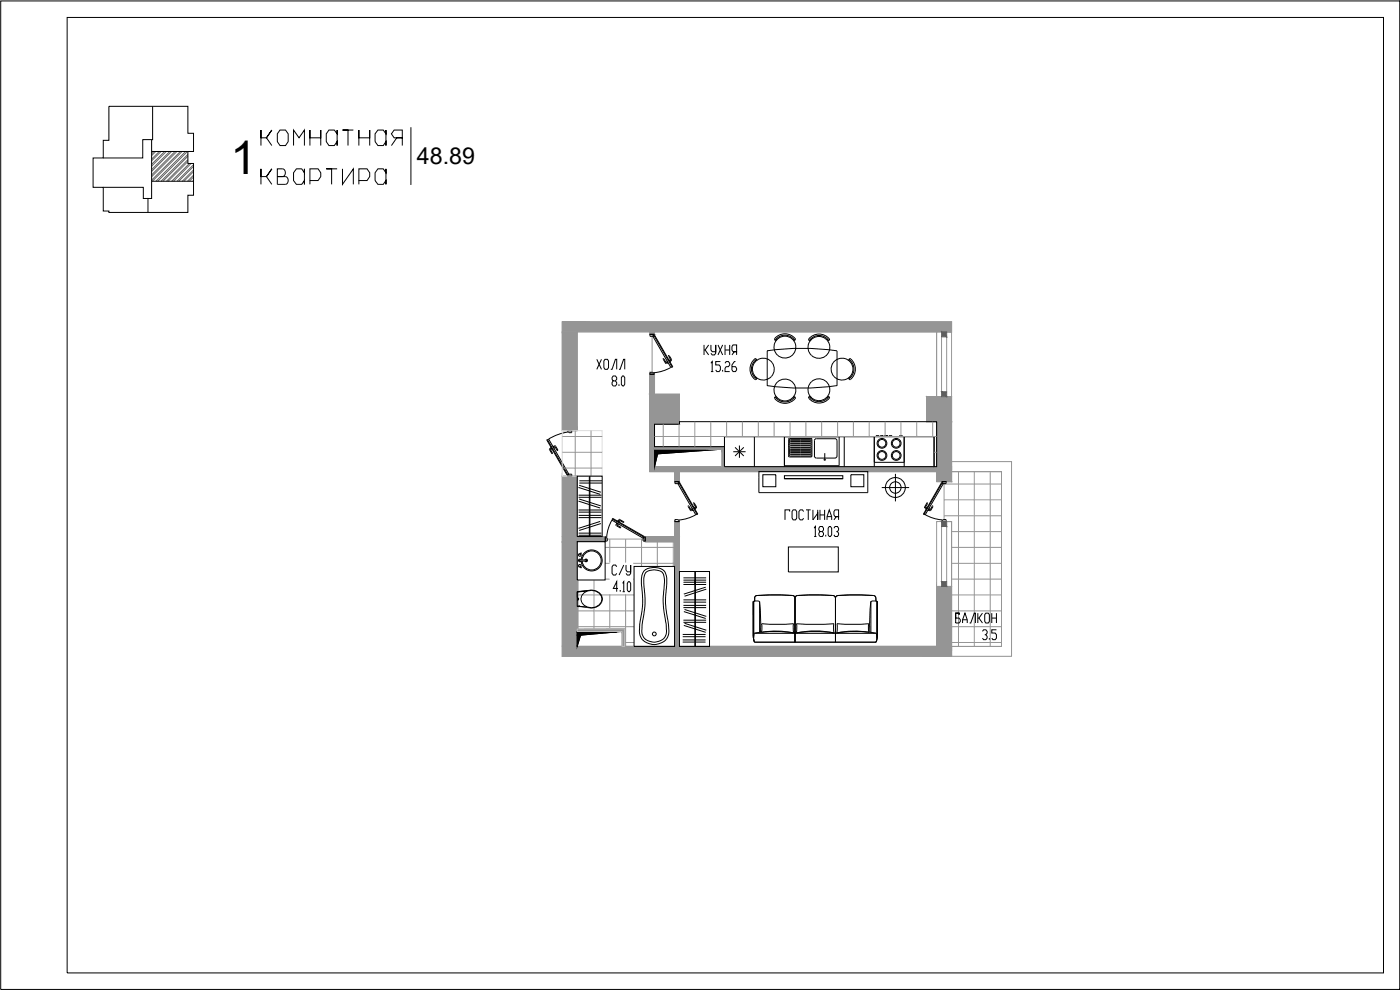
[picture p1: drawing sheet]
<svg xmlns="http://www.w3.org/2000/svg" width="420mm" height="297mm" viewBox="0 0 420 297" stroke-linecap="round" stroke-linejoin="round" font-family="sans-serif">
<defs><g id="words">
<text font-size="14" x="69.1" y="52.3">1</text>
<text font-size="7" x="125.1" y="49.2">48.89</text>
</g></defs>
<path d="M196.4 99.6h84.7v19.4h-3v7.5h3v13.5h-84.7v-12.7h7.5v-9h-7.5v-6h-.7v-12h.7zM285.6 141.5h15v52.5h-15v-37.5h-2.3v-12h2.3zM173.2 162.5h8.4l.1-.8h11.9v.8h8.8v31.5h-14.9v-5.3l-14.3 .1z" fill="none" stroke="#939598" stroke-width=".3"/>
<g fill="#939598" stroke="#939598" stroke-width=".3">
<path d="M194.9 100.3h1.5z"/>
<path d="M202.4 156.5h1.5z"/>
<path d="M193.6 162.5h10.3z"/>
<path d="M202.4 144.5h1.5z"/>
<path d="M173.2 188.8l14.3-.1z"/>
<path d="M168.7 96.5l116.9 3.1v-3.1zM168.7 96.5l116.9 3.1h-116.9z"/>
<path d="M194.9 99.6l1.5 .7v-.7zM194.9 99.6l1.5 .7h-1.5zM194.9 100.3h1.5z"/>
<path d="M168.7 99.6l4.5 29.6v-29.6zM168.7 99.6l4.5 29.6h-4.5z"/>
<path d="M168.7 142.9l4.5 18.1v-18.1zM168.7 142.9l4.5 18.1h-4.5z"/>
<path d="M202.4 156.5l1.5 4.5v-4.5zM202.4 156.5l1.5 4.5h-1.5zM202.4 161h1.5zM202.4 161h1.5z"/>
<path d="M193.6 161h8.8zM193.6 161h8.8z"/>
<path d="M193.6 161l10.3 .7v-.7zM193.6 161l10.3 .7h-10.3z"/>
<path d="M193.6 161.7l10.3 .8v-.8zM193.6 161.7l10.3 .8h-10.3zM193.6 162.5h10.3z"/>
<path d="M168.7 161l13 1.5v-1.5zM168.7 161l13 1.5h-13z"/>
<path d="M281.1 176l4.5 18v-18zM281.1 176l4.5 18h-4.5z"/>
<path d="M202.4 162.5l1.5 31.5v-31.5zM202.4 162.5l1.5 31.5h-1.5z"/>
<path d="M168.7 162.5l4.5 31.5v-31.5zM168.7 162.5l4.5 31.5h-4.5z"/>
<path d="M202.4 194h83.2zM202.4 194h83.2z"/>
<path d="M168.7 194h33.7zM168.7 194h33.7z"/>
<path d="M168.7 194l116.9 2.9v-2.9zM168.7 194l116.9 2.9h-116.9z"/>
<path d="M194.9 112.3h1.5zM194.9 112.3h1.5z"/>
<path d="M194.9 112.3l1.5 6v-6zM194.9 112.3l1.5 6h-1.5z"/>
<path d="M278.1 119l7.5 7.5v-7.5zM278.1 119l7.5 7.5h-7.5z"/>
<path d="M194.9 118.3l9 9v-9zM194.9 118.3l9 9h-9z"/>
<path d="M281.1 126.5l4.5 13.5v-13.5zM281.1 126.5l4.5 13.5h-4.5z"/>
<path d="M194.9 127.3l1.5 12.7v-12.7zM194.9 127.3l1.5 12.7h-1.5z"/>
<path d="M194.9 140l90.7 1.5v-1.5zM194.9 140l90.7 1.5h-90.7z"/>
<path d="M281.1 141.5l4.5 3v-3zM281.1 141.5l4.5 3h-4.5z"/>
<path d="M202.4 141.5l1.5 3v-3zM202.4 141.5l1.5 3h-1.5zM202.4 144.5h1.5z"/>
<path d="M173.2 188.8l14.3 .7v-.7zM173.2 188.8l14.3 .7h-14.3z"/>
<path d="M186.7 189.5l.8 4.5v-4.5zM186.7 189.5l.8 4.5h-.8z"/>
<path d="M196.4 134l21 .8v-.8zM196.4 134l21 .8h-21z"/>
<path d="M216.7 134.8l.7 5.2v-5.2zM216.7 134.8l.7 5.2h-.7z"/>
</g>
<path d="M168.7 96.5h116.9v3.1h-89.2v.7h-1.5v-.7h-21.7v29.6h-4.5zM194.9 112.3h1.5v6h7.5v9h-7.5v12.7h84.7v-13.5h-3v-7.5h7.5v25.5h-4.5v-3h-77.2v3h-1.5v-3h-7.5zM285.6 138.5h18v58.4h-18v-2.9h15v-52.5h-15zM168.7 142.9h4.5v18.1h8.5v1.5h-8.5v31.5h29.2v-31.5h-8.8v-1.5h8.8v-4.5h1.5v37.5h77.2v-18h4.5v20.9h-116.9z" fill="none" stroke="#939598" stroke-width=".3"/>
<g fill="none" stroke="#939598" stroke-width=".3">
<path d="M168.7 135.7h12M168.7 131h12M172.6 129.2v13.7M177.4 129.2v13.7M196.4 131h84.7M199.1 127.3v6.7M203.8 127.3v6.7M208.5 126.5v7.5M213.3 126.5v7.5M218.1 126.5v4.5M222.8 126.5v4.5M227.6 126.5v4.5"/>
<path d="M232.3 126.5v4.5M237.1 126.5v4.5M241.9 126.5v4.5M246.6 126.5v4.5M251.4 126.5v4.5M256.1 126.5v4.5M260.9 126.5v4.5M265.6 126.5v4.5M270.4 126.5v4.5M275.1 126.5v4.5M279.9 126.5v4.5M280.3 135.7h.8"/>
<path d="M168.7 140.4h12M283.3 154.8h17.3M283.3 150h17.3M283.3 145.2h17.3M285.6 159.5h15M287.7 141.5v52.5M292.4 141.5v52.5M297.2 141.5v52.5M173.2 178.5h17.1M173.5 174v14.7M178.3 174v14.7M181.6 173.8h1.4"/>
<path d="M181.6 169h1.4M181.6 164.2h20.8M183 161.7v7.1M183 178.3v10.4M187.7 161.7v7.1M187.7 178.3v15.7M190 173.8h.3M190 169h12.4M192.5 161.7v8.3M197.3 162.5v7.5M202.1 162.5v7.5M285.6 178.5h15"/>
<path d="M285.6 173.8h15M285.6 169h15M285.6 164.2h15M173.2 188h17.1M173.2 183.3h17.1M187.5 192.8h2.8M285.6 192.8h15M285.6 188h15M285.6 183.3h15"/>
</g>
<path d="M281.1 99.6h4.5v19.4h-4.5zM281.1 156.5h4.5v19.5h-4.5z" fill="none" stroke="#939598" stroke-width=".3"/>
<path d="M282.6 99.6h1.5v19.4h-1.5zM282.6 156.5h1.5v19.5h-1.5z" fill="none" stroke="#939598" stroke-width=".3"/>
<g fill="#000" stroke="#000" stroke-width=".3">
<path d="M173.2 189.6h11.8l-10.8 1zM173.2 189.5h12.2z"/>
<path d="M173.2 189.6v1h1zM173.2 190.6h1l-1 3.4z"/>
<path d="M173.2 189.5h12.2zM173.2 189.5l11.8 .1z"/>
</g>
<path d="M196.4 134h21v6h-.7v-5.2h-20.3zM173.2 188.7h14.3v5.3h-.8v-4.5h-13.5z" fill="none" stroke="#bababa" stroke-width=".3"/>
<path d="M196.4 134.8h20.3l-19.3 1.4-1 3.8zM173.2 194v-4.5h13.5l-12.5 1.1-1 3.4" fill="none" stroke="#000" stroke-width=".3"/>
<g fill="#000" stroke="#000" stroke-width=".3">
<path d="M196.4 134.8h20.3l-19.3 1.4z"/>
<path d="M196.4 134.8v1.4h1zM196.4 136.2h1l-1 3.8z"/>
</g>
<g fill="none" stroke="#000" stroke-width=".3">
<path d="M194.9 112.3h1.5M194.9 100.3h1.5M195.1 100.3v.6l1.2-.2M196.3 100.7l.2-.1 5.4 9.5-.1 .1zM196.3 100.8l-.3 .2 5.3 9.3M196.3 111.8l-1.2-.1v.6M196.3 100.3v.4M196.3 111.8v.5M199.1 107.8l.6 1.2M199.2 107.7l-.2 .1M199.3 107.7l.6 1.1 .4-.2M200.2 108.2l.4 .8"/>
<path d="M200.2 108.9l.2-.1-.7 .1M200.7 107.9l.4 .8M200.8 106.7l-.2 .1 .7 1.2-.3 .2M200.9 106.8l.6 1.3-.4 .3M201.3 110.3l-2.1 .9-2.9 .6M201.7 110.1l-.4 .2M164.1 132l.2-.1 6.1 10.5-.2 .1zM164.7 131.8l6 10.4-.4 .2M164.7 131.8l-.4 .2M165.4 134.1l.4 .8M165.4 134.4l-.5 .3 .7 1.4M165.5 134.6l-.4 .2 .7 1.2"/>
<path d="M165.8 135.9l-.2 .1M165.9 133.8l.4 .8M166.2 134.2l.3-.2 .7 1.2M166.4 133.7l.3 .1M166.5 133.8l-.4 .2 .1-.1M166.8 133.9l.6 1.1M167.4 135l-.2 .1M170.2 129.2h1.5M170.4 129.6a15.6 15.6 0 0 0-5.7 2.1M170.4 129.2v.5M170.4 129.7h.4M171.6 129.2v.6l-.8-.1"/>
<path d="M170.2 142.9h1.5M170.4 142.4l1.2-.1v.6M170.4 142.4v.5M183.6 156.1l9.4 5.3 .2-.3M183.6 156.1l-.9 2-.6 3M183.9 155.5l9.4 5.4-.1 .2-9.5-5.4zM183.9 155.7l-.3 .4M184.9 157.4v.3M185 156.8l.7 .5M185 157.2l.1-.2-.2 .4M185 157.7l1.1 .7M185.3 156.3l.7 .4"/>
<path d="M185.3 157.1l-.2 .4 1.2 .7M185.7 156.5l.2-.4 1.1 .6 .1-.2M185.7 156l-.2 .4M186 155.9l1.2 .7M186 155.8l-.3 .1M186.2 158.2l-.1 .1M202.4 156.5h1.5M202.4 144.5h1.5M202.6 144.5v.6l1.2-.2M203.8 144.9l.2-.1 5.4 9.5-.1 .1zM203.8 144.9l-.3 .2 5.3 9.4M203.8 156l-1.2-.1v.6"/>
<path d="M203.8 144.5v.4M203.8 156v.5M206.5 152l.7 1.1M206.7 151.8l-.2 .2M206.8 151.9l.6 1.1 .4-.2M207.2 153.1l.3 .1M207.6 152.4l.5 .8M207.7 153.1l.2-.1-.4 .2M208.2 151.1l.6 1.1-.4 .2M208.2 152.1l.4 .8M208.3 150.9l-.2 .1M208.4 150.9l.6 1.4-.4 .3"/>
<path d="M208.8 154.5l-2.1 .9-3 .6M209.2 154.3l-.4 .2M277.5 152.1l.1 .3 .4 .2M277.7 154.4l2 1 3 .6M278.1 150.9l.2 .1M278.2 150.9l-.7 1.2M278.3 152.1l-.4 .8M278.4 151.1l-.7 1.1 .4 .2M278.8 153.1l-.2-.1 .4 .2M278.8 152.4l-.4 .8M279.3 153.1l-.3 .1M279.9 152l-.1-.2-.7 1.2-.3-.2"/>
<path d="M280 152l-.7 1.1M282.6 156.5h1.5M282.6 144.5h1.5M282.6 144.8l.1 .1-5.4 9.5-.2-.1zM282.7 144.9l.4 .2-5.4 9.4-.4-.2M282.7 156.5v-.5l.4-.1h.8v.6M282.7 144.5v.4M283.9 144.5v.6l-1.2-.2M181.7 161.1h.4v.4h.1v.8h-.5M181.7 161v1.5M193.2 161.1l-.2 1.2h.6M193.2 161.1h.4"/>
<path d="M193.6 161v1.5"/>
<circle cx="196.1" cy="100.8" r=".06"/>
<circle cx="170.6" cy="142.3" r=".06"/>
<circle cx="203.6" cy="145" r=".06"/>
<circle cx="282.9" cy="145" r=".06"/>
<circle cx="193.1" cy="161.3" r=".06"/>
</g>
<g fill="none" stroke="#000" stroke-width=".3">
<path d="M32.7 31.9h23.7v8.1h1.7v5.5h-1.7v3.6h1.7v9.5h-1.7v5.1h-23.7v-.4h-1.7v-7.1h-3.1v-8.8h3.1v-5.3h1.7zM45.8 31.9v10h-3v5.5h-11.8M84 39h1.7l.8 1.2v2.3l-.8 1.2h-1.7l-.8-1.2v-2.3zM98.7 39h1.6l.9 1.2v-1.2v4.7v-1.2l-.9 1.2h-1.6l-.8-1.2v-2.3zM106 39h-3.2h1.6v4.7M113.4 39h1.6l.8 1.2v-1.2v4.7v-1.2l-.8 1.2h-1.6l-.8-1.2v-2.3zM123.3 38.2v17.3M31 56.2h12v3.3h1.4M45.5 41.9v3.6h10.9M45.5 45.5v8.9h12.6M45.5 54.4v5.1h-1.1v4.2M78.3 43.7v-4.7v2.3h1.7l1.6-2.3-1.6 2.3 1.6 2.4"/>
<path d="M78.3 55.3v-4.6v2.3h1.7l1.6-2.3-1.6 2.3 1.6 2.3M84.8 50.7a1.23 1.23 0 0 1 .8 1.1 1.23 1.23 0 0 1-.8 1.2M84.8 50.7h-1.6v4.6h2.5a1.24 1.24 0 0 0 .8-1.2 1.24 1.24 0 0 0-.8-1.1h-2.5h1.6M88.1 43.7v-4.7l1.6 2.3 1.7-2.3v4.7M88.9 50.7h1.7l.8 1.1v-1.1v4.6v-1.1l-.8 1.1h-1.7l-.8-1.1v-2.4zM93 43.7v-4.7v2.3h3.3v-2.3v4.7M93 54.2h2.5l.8-1.2v-1.2l-.8-1.1h-2.5v4.6M101.2 50.7h-3.3h1.6v4.6M102.8 50.7v4.6l3.2-4.6v4.6M107.7 43.7v-4.7v2.3h3.3v-2.3v4.7M107.7 54.2h2.5l.8-1.2v-1.2l-.8-1.1h-2.5v4.6M113.4 50.7h1.6l.8 1.1v-1.1v4.6v-1.1l-.8 1.1h-1.6l-.8-1.1v-2.4z"/>
<path d="M117.5 43.7l1.6-2.4h-.8l-.8-1.1 .8-1.2h2.4v2.3h-1.6h1.6v2.4M179.1 107.8l1.4 3M180.5 107.8l-1.4 3M181.6 107.8h.7l.3 .5v2l-.3 .5h-.7l-.4-.5v-2zM183.3 110.8h.4l1-3h.4v3M184 114.3l-.3-.5v-.5l.3-.5h.7l.4 .5v.5l-.4 .5h-.7l-.3 .5v.5l.3 .5h.7l.4-.5v-.5l-.4-.5M185.8 110.8h.3l1.1-3h.3v3M185.8 115.3v.5M186.8 112.8h.4l.3 .5v2l-.3 .5h-.4l-.3-.5v-2zM211.3 103.5v3M211.6 105l1.1 1.5M212.7 103.5l-1.1 1.5h-.3"/>
<path d="M213.4 103.5v1.5l.3 .5h1.1v-2v2.5l-.4 .5h-.7l-.3-.5M213.4 109l.3-.5v3M213.4 111.5h.7M215.5 103.5l1.4 3M216.2 108.5h-1.4v1h1l.4 .5v1l-.4 .5h-.7l-.3-.5M216.9 103.5l-1.4 3M216.9 111v.5M217.6 109l.3-.5h.7l.4 .5v.5l-.4 .5h-.7l-.3 .5v1h1.4M217.6 103.5v3M217.6 105h1.4M219 103.5v3M219.7 106.5l.7-1h.7v-2h-1.1l-.3 .5v1l.3 .5h1.1v1"/>
<path d="M220.7 108.5h-.3l-.7 1v1.5l.3 .5h.7l.4-.5v-.5l-.4-.5h-1M226.5 107.7a4 4 0 0 0 0 6.1M226.7 108.1l.2 .3M226.8 113.5v.4l-.3-.1M226.9 113.1l-.2 .3M226.9 107.7h-.4M226.9 107.7v.2a3.6 3.6 0 0 0-.1 5.6M226.9 107.7l.3 .4M227.2 113.4l-.3 .5M230.2 105.3a73.8 73.8 0 0 1 21 0v10.5M230.2 115.7a73.8 73.8 0 0 0 21 0M230.3 105.3v10.5"/>
<path d="M232.5 101.9l.5 .3M232.5 101.6a4 4 0 0 1 6.1 0M232.5 101.5v.4M232.8 101.8a3.6 3.6 0 0 1 5.5 0M232.8 101.9h-.4M233 118.9l-.5 .4M233 101.7l.3 .2M233.3 119.2l-.3 .3M238 119.3l.2 .2M238.2 101.7l-.2 .2M238.3 118.9l.4 .3M238.6 119.2a4.9 4.9 0 0 1-3.6 1.4l-.9-.3-1.4-1.1-.3 .1a3.8 3.8 0 0 0 6.2 .3"/>
<path d="M238.6 101.5v.4h-.3M238.6 119.2v.4M238.7 101.9l-.4 .3M242.7 102l.5 .3M242.7 101.6l.1 .4a3.8 3.8 0 0 1 5.7-.1M242.8 101.6a4 4 0 0 1 6.1 0M243.2 118.9l-.5 .3M243.2 101.8l.3 .2M243.5 119.2l-.3 .2M248.2 119.2l.3 .2M248.5 101.8l-.3 .2M248.5 118.9l.4 .3"/>
<path d="M248.5 101.9l.4 .1M248.5 119.2a3.8 3.8 0 0 1-5.7-.1l-.1 .4M248.9 102l-.4 .3M248.9 119.1l-.4 .1M248.9 101.6v.4M248.9 119.1l.1 .2a3.9 3.9 0 0 1-6.2 .2M254.6 113.4l.4 .5M254.9 107.7v.2a3.6 3.6 0 0 1 .1 5.6M254.9 107.7l.2-.1a3.9 3.9 0 0 1 .2 6.2M254.9 113.1l.2 .3M254.9 107.7l-.3 .4M255 113.5l-.1 .4"/>
<path d="M255.1 108.1l-.1 .3M255.3 113.8l-.4 .1M196.4 127.3h7.5v-.8h77.2v13.5h-.8v-9h-62.9v3h-21zM217.4 131h62.9v9h-62.9zM220 135.5h3.8M220.6 134.2l2.6 2.6M221.9 133.7v3.7M223.2 134.2l-2.6 2.6M226.4 131v9M235.4 131v9M236.6 136.8l.4 .3M236.7 131.9v4.9"/>
<path d="M236.9 134.7l.3 .2h6M237 131.5l-.4 .3M237 137.1h6.4M237 131.6h6.4M237.2 135.1l-.3 .2 .3 .2h6M237.2 134.4l-.3 .2M237.2 131.8l-.3 .2 .3 .2h6M237.2 135.1h6M237.2 134.4h6M237.2 131.8h6M243.2 135.7l.3 .2-.3 .3M243.2 136.4l.3 .2-.3 .2"/>
<path d="M243.2 131.8l.3 .2-.3 .2M243.2 132.4l.3 .3-.3 .2M243.2 133.1l.3 .2-.3 .2M243.2 133.8l.3 .2-.3 .2M243.2 134.4l.3 .2M243.2 135.1l.3 .2-.3 .2M243.2 136.4h-6l-.3 .2 .3 .2h6M243.2 135.7h-6l-.3 .3 .3 .2h6M243.2 133.8h-6l-.3 .2 .3 .2h6M243.2 133.1h-6l-.3 .2 .3 .2h6M243.2 132.4h-6l-.3 .2 .3 .3h6M243.4 131.5l.3 .4v4.9l-.3 .3"/>
<path d="M243.5 134.7l-.3 .2M244.4 136.8l.2 .5 .4 .1h5.6M244.4 132.3v4.5M245 131.6l-.4 .2-.2 .5M245.1 131.6h5.5M247.1 138h.8M247.5 136v2.2M250.5 131.6l.5 .2 .2 .5v4.5l-.2 .5-.5 .1M251.8 131v8.7h-16.4M253.4 131v9M262.4 131v9M262.4 138.7h9"/>
<path d="M262.9 131v-.3h.9v.3M264.2 131v-.3h.8v.3M265.5 131v-.3h.9v.3M266.8 131v-.3h.9v.3M270 131v-.3h.8v.3M271.4 131v9M227.8 141.5h32.6v6.3h-32.6zM235.4 143.6h17.5v-.9h-17.5v.9h17.5M237 153.5v-.5h-1.4v3M238 153h.8l.3 .5v2l-.3 .5h-.8l-.3-.5v-2zM241.2 153.5l-.4-.5h-.6l-.4 .5v2l.4 .5h.6l.4-.5M241.9 153h1.4"/>
<path d="M242.6 153v3M244 153v3l1.4-2v2v-3M244.3 158.5l.4-.5v3M246.1 159.5l-.4-.5v-.5l.4-.5h.7l.3 .5v.5l-.3 .5h-.7l-.4 .5v.5l.4 .5h.7l.3-.5v-.5l-.3-.5M246.1 153v3M246.1 154.5h1.4M247.5 153v3M248.2 156v-1l.7-2 .7 2v1M248.2 155h1.4M248.9 158h.3l.4 .5v2l-.4 .5h-.3l-.4-.5v-2zM250.3 156l.7-1h.7v-2h-1.1l-.3 .5v1l.3 .5h1.1v1M250.3 158.5l.3-.5h.7l.4 .5v.5l-.4 .5h-.3"/>
<path d="M251.3 159.5l.4 .5v.5l-.4 .5h-.7l-.3-.5M264.6 146.3h8.2M268.7 142.2v8.2M173.2 162.5h8.4v11.5h-8.4zM173.2 177.5v4.4M173.2 179.2l.2 .1v.9h-.2M173.2 177.5h.2M173.3 177.5h-.1M173.5 179.5v.5zM174 168l-.2 .2 .2 .1M174 168h1.9l.2 .2-.2 .1h-1.9M174.2 166.1a.4 .4 0 0 0-.6 .4 .4 .4 0 0 0 .6 .4 .4 .4 0 0 0 .1-.7"/>
<path d="M174.3 170.1a.4 .4 0 0 0-.1-.7 .4 .4 0 0 0-.6 .3 .4 .4 0 0 0 .6 .4M174.4 168a.4 .4 0 0 0-.6-.2 .4 .4 0 0 0-.1 .7 .4 .4 0 0 0 .7-.1M174.4 168a3.2 3.2 0 0 1 4.8-2.6 3.2 3.2 0 0 1 0 5.5 3.2 3.2 0 0 1-4.8-2.6M174.5 165.9l-.5 .6M174.5 170.4l-.5-.6 .5 .6M174.5 165.8l-.5 .7M174.7 168a2.86 2.86 0 0 1 4.3-2.3 2.86 2.86 0 0 1 .1 4.9 2.86 2.86 0 0 1-4.4-2.3M175.2 177.9a3.3 3.3 0 0 1 5.5 1.8 3.2 3.2 0 0 1-3.2 2.7 3.2 3.2 0 0 1-3.2-2.6l.2-1zM175.5 168a.4 .4 0 0 1 .6-.2 .4 .4 0 0 1 0 .7 .4 .4 0 0 1-.6-.1M175.6 168l.4-.2 .2 .3-.2 .4-.4-.1M176.1 177.3a3.4 3.4 0 0 1 4.7 2.4 3.3 3.3 0 0 1-4.7 2.5l-2.3-.2M176.1 177.3l-2.9 .3 2.9-.2"/>
<path d="M176.7 177.2l-3.3 .3M185.1 170l-.4-.5h-.6l-.4 .5v2l.4 .5h.6l.4-.5M185.5 176.6h-1.4l1-2.1v3M186.1 177v.5M186.9 175l.3-.5v3M186.9 177.5h.6M187.2 169.5l-1.4 3M187.9 169.5v1.6l.4 .5h1v-2.1v2.5l-.4 .5h-.6l-.4-.5M188.6 174.5h.3l.4 .5v2l-.4 .5h-.3l-.3-.5v-2zM190.3 170h12.1v24h-12.1zM193.3 171.2a4.8 4.8 0 0 1 6.3 .4 11.6 11.6 0 0 1 .2 6.6l-.1 2.9 .7 5.1a8.6 8.6 0 0 1-.1 5 4.7 4.7 0 0 1-8.3-.8v-3.1a31.9 31.9 0 0 0 .5-12.7 4.8 4.8 0 0 1 .8-3.4zM193.8 171.7a4.1 4.1 0 0 1 5.1 .3 9 9 0 0 1 .3 5.5l-.1 4.4 .9 6.9a3.3 3.3 0 0 1-3.6 3.9 3.3 3.3 0 0 1-3.7-3.9v-1.4a32.3 32.3 0 0 0 .5-12.8 4.5 4.5 0 0 1 .6-2.9z"/>
<path d="M226.5 179.4v1M227.2 178.7l-.5 .2-.3 .5M227.2 178.7a47.2 47.2 0 0 1 11.2 .2l.2 .5 .2-.5 .5-.2M227.2 178.7a45.7 45.7 0 0 1 11.2 .2l.2 .5M227.2 178.7l-.7 .4v1.3M236.6 164.1h15v7.5h-15zM238.6 179.4v13.3M239.3 178.7l3.4-.2 7.3 .2M239.3 178.7l-.5 .2-.2 .5M239.4 178.7l3.5-.2 7.1 .2M244.3 161h.7M247.8 160.5v.5"/>
<path d="M250 178.7l.5 .2 .2 .5M250 178.7l.6 .3 .1 .4M250.7 179.4v13.3M251.5 178.7l3.3-.2 7.3 .2M251.5 178.7l-.5 .2-.3 .5M251.5 178.7l3.6-.2 7 .2M262.1 178.7l.5 .2 .2 .5M262.1 178.7l.7 .3 .1 1.4M262.9 179.4v1M173.2 181.9l.6 .1M173.2 181.9l2.9 .2M173.8 182h.1"/>
<path d="M226 180.5v10l.4 2.2M226 180.5h.2M226 180.5l.1 10.4 .3 1.8M226.2 180.5l1-.2 .7 .2M226.2 180.5v11M226.4 190h36.5M226.4 192.7h36.5M226.5 180.4l-.3 .1M227.9 180.4l.4 4.7-.1 4.6M228 180.5v9.3M228.6 187.1l-.1 2.6a25 25 0 0 1 9.7 .2M228.6 187.1l4.8 .3 4.7-.3 .1 2.8"/>
<path d="M239 187.1v2.8M239.1 187.1l6.1 .3 5-.3 .1 2.8a26.7 26.7 0 0 0-11.3 0M250.7 189.9a38.8 38.8 0 0 1 12.2 .1l.3 1.3-.3 1.4M250.7 189.9a38.8 38.8 0 0 0-12.1 0 38.8 38.8 0 0 0-12.2 .1l-.3 1.3 .3 1.4M251.2 189.9v-2.8l4.8 .3 4.7-.3 .1 2.6a24.8 24.8 0 0 0-9.6 .2M261.3 180.4l-.3 4.7v4.6M262.9 180.4l.3 .1M263.2 180.5l-.7-.2-1.1 .2v9.3M263.2 180.5l.1 10.4-.4 1.8M263.2 180.5v11M263.3 190.5l-.4 2.2M286.8 184h1v.4v-.4h-1v1.4h1l.4 .6v.5l-.4 .4h-1z"/>
<path d="M288.9 186.9v-.9l.7-2 .7 2v.9M288.9 186h1.4M291 186.9h.3l1.1-2.9h.3v2.9M293.5 184v2.9M293.8 185.4l1.1 1.5M294.9 184l-1.1 1.4h-.3M294.9 189.4l.3-.4h.7l.3 .4v.5l-.3 .5h-.4M295.9 184h.7l.3 .4v2.1l-.3 .4h-.7l-.4-.4v-2.1zM295.9 190.4l.3 .6v.5l-.3 .4h-.7l-.3-.4M296.9 191.5v.4M297.6 184v2.9M297.6 185.4h1.4"/>
<path d="M299 189h-1.4v.9h1.1l.3 .5v1.1l-.3 .4h-.7l-.4-.4M299 184v2.9"/>
<circle cx="229.1" cy="110.8" r="3.3"/>
<circle cx="235.6" cy="104.1" r="3.3"/>
<circle cx="235.6" cy="117" r="3.3"/>
<circle cx="245.8" cy="104.2" r="3.3"/>
<circle cx="245.8" cy="116.9" r="3.3"/>
<circle cx="252.7" cy="110.8" r="3.3"/>
<circle cx="264.7" cy="136.7" r="1.46"/>
<circle cx="264.7" cy="133" r="1.46"/>
<circle cx="264.7" cy="133" r="1.16"/>
<circle cx="264.7" cy="136.7" r="1.16"/>
<circle cx="269" cy="133" r="1.46"/>
<circle cx="269" cy="136.7" r="1.46"/>
<circle cx="269" cy="136.7" r="1.16"/>
<circle cx="269" cy="133" r="1.16"/>
<circle cx="268.7" cy="146.3" r="2.98"/>
<circle cx="268.7" cy="146.3" r="1.71"/>
<circle cx="196.4" cy="190.2" r=".57"/>
</g>
<path d="M168.7 129.2h12v13.7h-12z" fill="none" stroke="#dcdcdc" stroke-width=".3"/>
<!-- layer: 0 -->
<g fill="none" stroke="#000" stroke-width=".3">
<path d="M.2 .3h420v296.6h-420zM420.2 .3h.1M420.2 .3v296.6M173.2 142.9h7.5v18.1h-7.5zM173.6 150.4l6.5 2M173.6 146.2l6.5 2.1M173.7 160h6.8M173.7 149.2h6.8M173.7 153h6.8M173.7 155.3h6.8M173.7 153.7h6.8M173.7 148.6h6.8"/>
<path d="M173.7 154.6h6.8M173.8 149.7l6.5 2.1M173.8 145.6l6.5 2.1M173.9 144.3h6.8M173.9 144.9h6.8M176.9 142.9v18.1M177 142.9v18.1M180.1 156.4l-6.5 2.1M180.3 157.1l-6.5 2.1M228.9 142.4h3.9v3.6h-3.9zM255.4 142.4h3.8v3.6h-3.8zM173.7 160.6h6.8"/>
<path d="M203.9 171.5h9v22.5h-9zM205.1 175.4h6.8M205.1 174.7h6.8M205.1 180h6.8M205.1 174.1h6.8M205.1 173.4h6.8M208.5 173.9v1.5h.2v-1.5M208.5 171.5v22.5M208.7 171.5v22.5M211.8 176.2l-6.6 2.1M212 176.8l-6.6 2.1M204.9 192.6h6.9"/>
<path d="M204.9 192h6.9M204.9 191h6.9M204.9 190.4h6.9M205.1 186.7h6.8M205.1 186.1h6.8M205.1 182.3h6.8M205.1 181.6h6.8M205.1 180.7h6.8M205.2 183.5l6.6 2.1M205.2 187.6l6.6 2.1M205.4 182.9l6.6 2M205.4 187l6.6 2.1"/>
<path d="M420.2 296.9h.1"/>
</g>
<g fill="#636466" stroke="#636466" stroke-width=".3">
<path d="M282.6 156.5l1.5 1.5v-1.5zM282.6 156.5l1.5 1.5h-1.5z"/>
<path d="M282.6 117.5l1.5 1.5v-1.5zM282.6 117.5l1.5 1.5h-1.5z"/>
<path d="M282.6 99.6l1.5 1.5v-1.5zM282.6 99.6l1.5 1.5h-1.5z"/>
<path d="M282.6 174.5l1.5 1.5v-1.5zM282.6 174.5l1.5 1.5h-1.5z"/>
</g>
<g fill="none" stroke="#636466" stroke-width=".3">
<path d="M46.2 45.5l-.7 .7M46.7 45.5l-1.2 1.2M47.8 45.5l-2.3 2.2M48.3 45.5l-2.8 2.7M49.4 45.5l-3.9 3.8M49.9 45.5l-4.4 4.4M51 45.5l-5.5 5.4M51.5 45.5l-6 5.9M52.5 45.5l-7 7M53.1 45.5l-7.6 7.5M54.1 45.5l-8.6 8.5M54.7 45.5l-9 8.9"/>
<path d="M55.7 45.5l-8.9 8.9M56.3 45.5l-9 8.9M56.4 46.3l-8.1 8.1M56.4 47.9l-6.4 6.5M56.4 46.9l-7.5 7.5M56.4 48.5l-5.9 5.9M56.9 49.1l-5.4 5.3M57.4 49.1l-5.3 5.3M58.1 49.4l-5 5M58.1 51l-3.4 3.4M58.1 52.6l-1.8 1.8M58.1 54.2l-.2 .2"/>
<path d="M58.1 49.9l-4.5 4.5M58.1 51.5l-2.9 2.9M58.1 53.1l-1.3 1.3"/>
</g>
<path d="M20.2 5.2h395v286.7h-395z" fill="none" stroke="#000" stroke-width=".3"/>
<use href="#words"/>
</svg>
